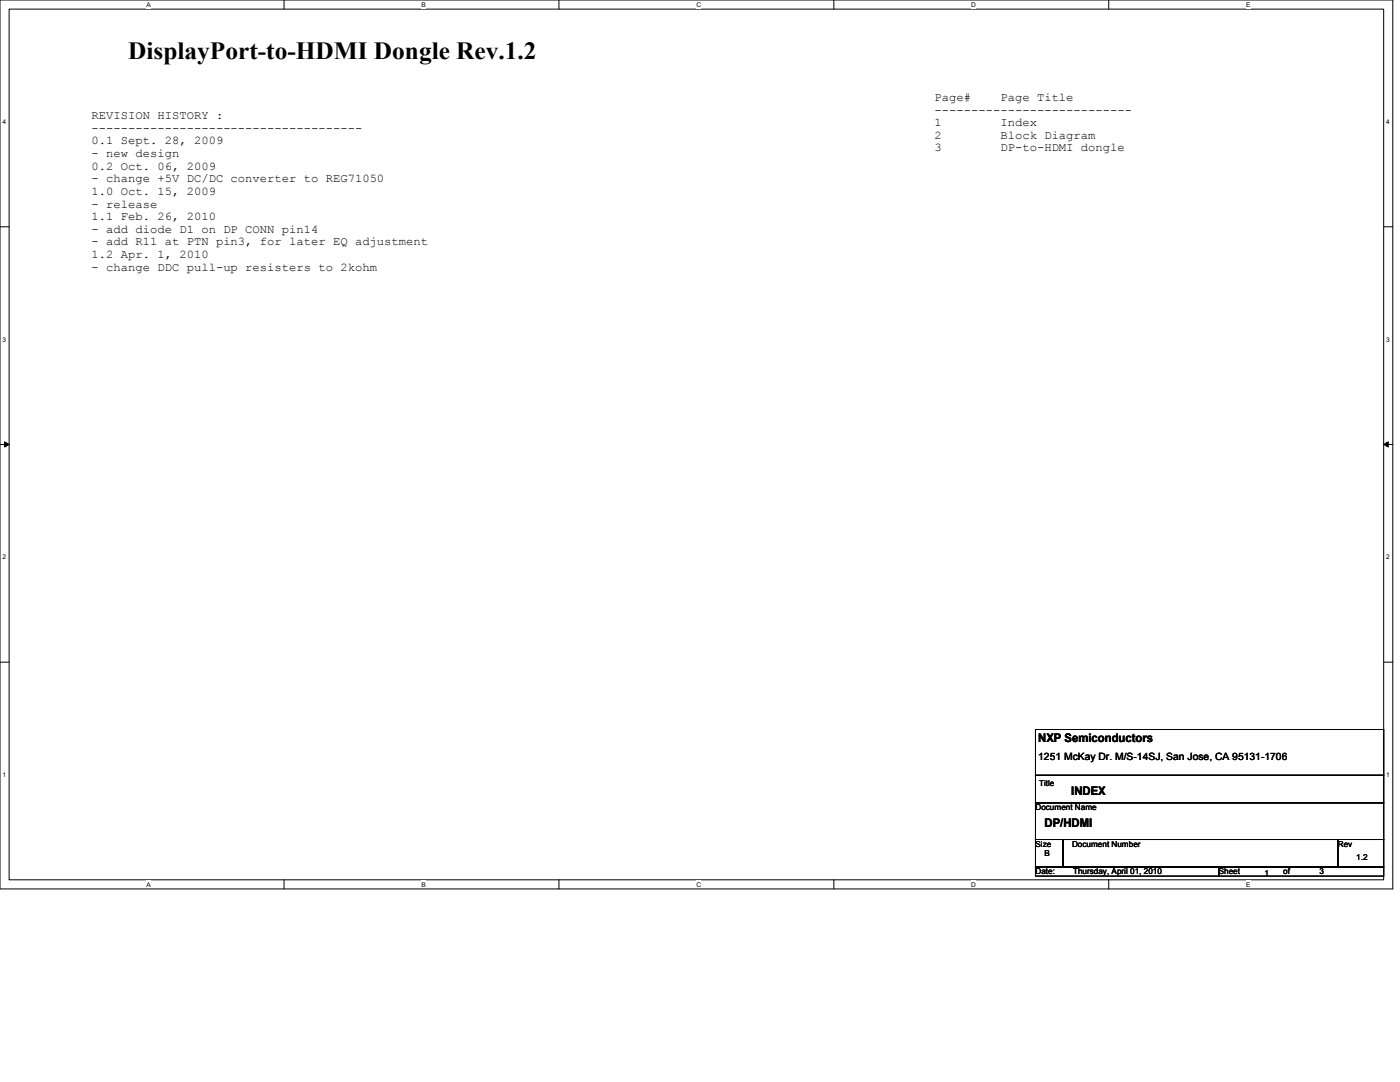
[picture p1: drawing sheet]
<svg xmlns="http://www.w3.org/2000/svg" width="279mm" height="216mm" viewBox="0 0 279 216" stroke-linecap="round" stroke-linejoin="round" font-family="sans-serif">
<defs><g id="words">
<text font-size="4.9" x="25.6" y="11.8">DisplayPort-to-HDMI Dongle Rev.1.2</text>
<g font-size="2.4">
<text x="18.3" y="23.8">REVISION HISTORY :</text>
<text x="186.5" y="20.2">Page#</text>
<text x="186.5" y="22.7">---------------------------</text>
<text x="199.7" y="20.2">Page Title</text>
<text x="18.3" y="26.3">-------------------------------------</text>
<text x="18.3" y="28.8">0.1 Sept. 28, 2009</text>
<text x="186.5" y="25.2">1</text>
<text x="186.5" y="27.7">2</text>
<text x="199.7" y="25.2">Index</text>
<text x="199.7" y="27.7">Block Diagram</text>
<text x="18.3" y="31.3">- new design</text>
<text x="18.3" y="33.9">0.2 Oct. 06, 2009</text>
<text x="186.5" y="30.2">3</text>
<text x="199.7" y="30.2">DP-to-HDMI dongle</text>
<text x="18.3" y="36.4">- change +5V DC/DC converter to REG71050</text>
<text x="18.3" y="38.9">1.0 Oct. 15, 2009</text>
<text x="18.3" y="41.4">- release</text>
<text x="18.3" y="43.9">1.1 Feb. 26, 2010</text>
<text x="18.3" y="46.5">- add diode D1 on DP CONN pin14</text>
<text x="18.3" y="49">- add R11 at PTN pin3, for later EQ adjustment</text>
<text x="18.3" y="51.5">1.2 Apr. 1, 2010</text>
<text x="18.3" y="54">- change DDC pull-up resisters to 2kohm</text>
<text x="207.2" y="148.1">NXP Semiconductors</text>
<text x="213.8" y="158.7">INDEX</text>
<text x="208.5" y="165">DP/HDMI</text>
</g>
<text font-size="2" x="207.2" y="151.6">1251 McKay Dr. M/S-14SJ, San Jose, CA 95131-1706</text>
<g font-size="1.6">
<text x="206.7" y="161.7">Document Name</text>
<text x="207.4" y="156.7">Title</text>
<text x="206.7" y="169">Size</text>
<text x="208.5" y="170.8">B</text>
<text x="214" y="169">Document Number</text>
<text x="267" y="169">Rev</text>
<text x="270.7" y="171.6">1.2</text>
<text x="206.7" y="174.5">Date:</text>
<text x="214.1" y="174.5">Thursday, April 01, 2010</text>
<text x="243.2" y="174.5">Sheet</text>
<text x="252.4" y="174.8">1</text>
<text x="256.1" y="174.5">of</text>
<text x="263.3" y="174.5">3</text>
</g>
<g font-size="1.3">
<text x="29.3" y="1.4">A</text>
<text x="84.1" y="1.4">B</text>
<text x="139" y="1.4">C</text>
<text x="193.8" y="1.4">D</text>
<text x="248.7" y="1.4">E</text>
<text x=".5" y="24.7">4</text>
<text x="276.6" y="24.7">4</text>
<text x=".5" y="68.2">3</text>
<text x="276.6" y="68.2">3</text>
<text x=".5" y="111.6">2</text>
<text x="276.6" y="111.6">2</text>
<text x=".5" y="155">1</text>
<text x="276.6" y="155">1</text>
<text x="29.3" y="176.9">A</text>
<text x="84.1" y="176.9">B</text>
<text x="139" y="176.9">C</text>
<text x="193.8" y="176.9">D</text>
<text x="248.7" y="176.9">E</text>
</g>
</g></defs>
<path d="M0 0h278v177.4h-278zM1.8 1.8h274.3v173.8h-274.3z" fill="none" stroke="#000" stroke-width=".2"/>
<g fill="#fff">
<path d="M29.3 .2h.8v1.5h-.8z"/>
<path d="M29.3 175.7h.8v1.5h-.8z"/>
</g>
<path d="M56.7 0v1.8M56.7 175.6v1.8" fill="none" stroke="#000" stroke-width=".2"/>
<g fill="#fff">
<path d="M84.1 .2h.9v1.5h-.9z"/>
<path d="M84.1 175.7h.9v1.5h-.9z"/>
</g>
<path d="M111.5 0v1.8M111.5 175.6v1.8" fill="none" stroke="#000" stroke-width=".2"/>
<g fill="#fff">
<path d="M139 .2h.9v1.5h-.9z"/>
<path d="M139 175.7h.9v1.5h-.9z"/>
</g>
<path d="M166.4 0v1.8M166.4 175.6v1.8" fill="none" stroke="#000" stroke-width=".2"/>
<g fill="#fff">
<path d="M193.8 .2h1v1.5h-1z"/>
<path d="M193.8 175.7h1v1.5h-1z"/>
</g>
<path d="M221.3 0v1.8M221.3 175.6v1.8" fill="none" stroke="#000" stroke-width=".2"/>
<g fill="#fff">
<path d="M248.7 .2h.9v1.5h-.9z"/>
<path d="M248.7 175.7h.9v1.5h-.9z"/>
<path d="M.5 23.5h.7v1.5h-.7z"/>
<path d="M276.6 23.5h.7v1.5h-.7z"/>
<path d="M.5 67h.7v1.4h-.7z"/>
<path d="M276.6 67h.7v1.4h-.7z"/>
</g>
<path d="M0 45.3h1.8M276.1 45.3h1.9" fill="none" stroke="#000" stroke-width=".2"/>
<g fill="#fff">
<path d="M.5 110.4h.7v1.5h-.7z"/>
<path d="M276.6 110.4h.7v1.5h-.7z"/>
</g>
<path d="M0 88.7h1.8M276.1 88.7h1.9" fill="none" stroke="#000" stroke-width=".2"/>
<path d="M.9 88.2l.9 .5-.9 .5zM276.1 88.7l1-.5v1z" fill="#000" stroke="#000" stroke-width=".2"/>
<g fill="#fff">
<path d="M.5 153.8h.7v1.5h-.7z"/>
<path d="M276.6 153.8h.7v1.5h-.7z"/>
</g>
<path d="M0 132.1h1.8M276.1 132.1h1.9M206.7 145.6h69.4v9.1h-69.4zM206.7 154.7h69.4v5.5h-69.4zM206.7 167.5h5.4v5.5h-5.4zM206.7 173h36.5v1.8h-36.5zM206.7 160.2h69.4v7.3h-69.4zM212.1 167.5h54.9v5.5h-54.9zM243.2 173h32.9v1.8h-32.9zM267 167.5h9.1v5.5h-9.1z" fill="none" stroke="#000" stroke-width=".2"/>
<use href="#words"/>
</svg>
